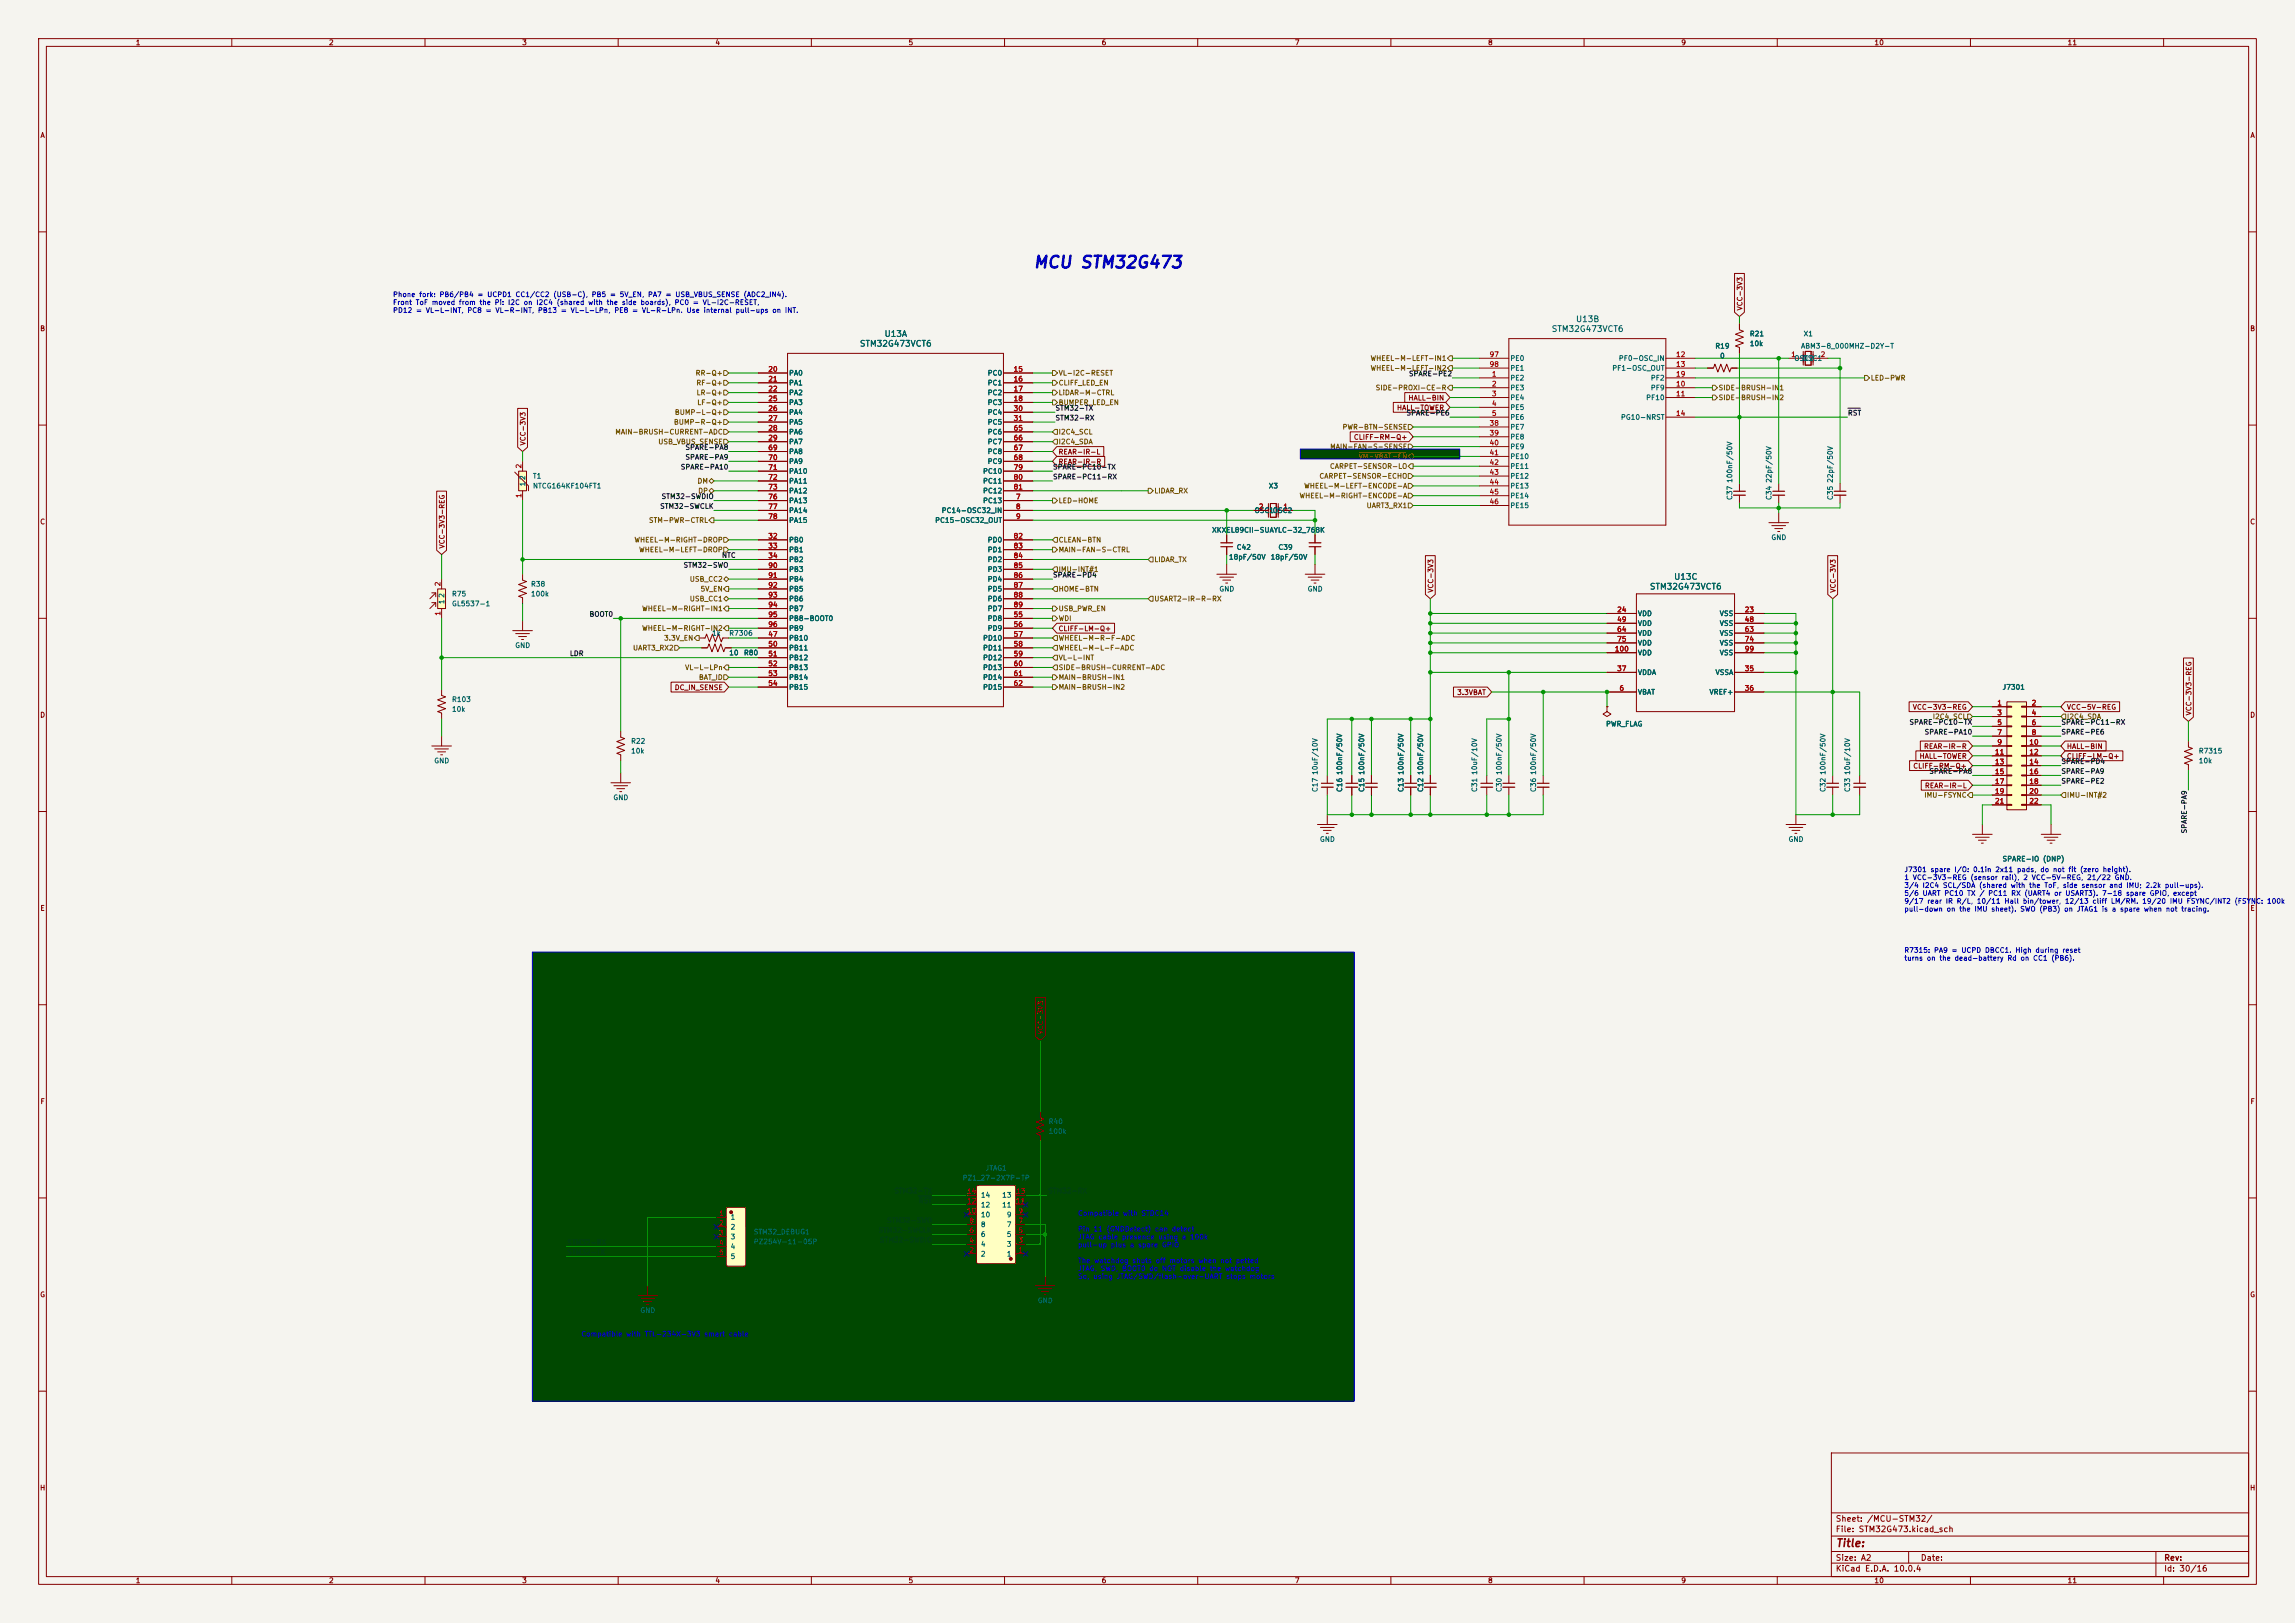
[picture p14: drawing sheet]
<svg xmlns="http://www.w3.org/2000/svg" width="594mm" height="420mm" viewBox="0 0 594 420" stroke-linecap="round" stroke-linejoin="round" font-family="sans-serif">
<defs><g id="words">
<text font-size="3.1" fill="#0000c2" x="267.3" y="70.1">MCU STM32G473</text>
<text font-size="2" fill="#840000" x="475" y="400.8">Title:</text>
<g font-size="1.5" fill="#006464">
<text x="407.8" y="83.7">U13B</text>
<text x="228.8" y="87.5">U13A</text>
<text x="401.5" y="86.3">STM32G473VCT6</text>
<text x="222.4" y="90.1">STM32G473VCT6</text>
<text x="426.9" y="152.9">STM32G473VCT6</text>
<text x="433.2" y="150.4">U13C</text>
</g>
<g font-size="1.5" fill="#840000">
<text x="475" y="394.1">Sheet: /MCU-STM32/</text>
<text x="475" y="396.8">File: STM32G473.kicad_sch</text>
<text x="475" y="407">KiCad E.D.A. 10.0.4</text>
<text x="475" y="404.2">Size: A2</text>
<text x="497" y="404.2">Date:</text>
<text x="560" y="404.2">Rev:</text>
<text x="560" y="407">Id: 30/16</text>
</g>
<g font-size="1.3" fill="#840000">
<text x="35" y="12">1</text>
<text x="85" y="12">2</text>
<text x="135" y="12">3</text>
<text x="185" y="12">4</text>
<text x="235" y="12">5</text>
<text x="285" y="12">6</text>
<text x="335" y="12">7</text>
<text x="385" y="12">8</text>
<text x="435" y="12">9</text>
<text x="485" y="12">10</text>
<text x="535" y="12">11</text>
<text x="10.3" y="36">A</text>
<text x="582.3" y="36">A</text>
<text x="451.3" y="80.5" transform="rotate(-90 451.3 80.5)">VCC-3V3</text>
<text x="10.3" y="86">B</text>
<text x="582.3" y="86">B</text>
<text x="361.4" y="106.5">HALL-TOWER</text>
<text x="364.4" y="103.9">HALL-BIN</text>
<text x="136.3" y="115.4" transform="rotate(-90 136.3 115.4)">VCC-3V3</text>
<text x="273.8" y="117.9">REAR-IR-L</text>
<text x="350.3" y="114.1">CLIFF-RM-Q+</text>
<text x="273.8" y="120.4">REAR-IR-R</text>
<text x="10.3" y="136">C</text>
<text x="582.3" y="136">C</text>
<text x="115.4" y="142.1" transform="rotate(-90 115.4 142.1)">VCC-3V3-REG</text>
<text x="371.3" y="153.5" transform="rotate(-90 371.3 153.5)">VCC-3V3</text>
<text x="475.4" y="153.5" transform="rotate(-90 475.4 153.5)">VCC-3V3</text>
<text x="273.8" y="163.6">CLIFF-LM-Q+</text>
<text x="174.5" y="178.9">DC_IN_SENSE</text>
<text x="10.3" y="186">D</text>
<text x="377" y="180.1">3.3VBAT</text>
<text x="494.9" y="183.9">VCC-3V3-REG</text>
<text x="534.8" y="183.9">VCC-5V-REG</text>
<text x="567.5" y="185.3" transform="rotate(-90 567.5 185.3)">VCC-3V3-REG</text>
<text x="582.3" y="186">D</text>
<text x="496.7" y="196.6">HALL-TOWER</text>
<text x="497.8" y="194.1">REAR-IR-R</text>
<text x="534.8" y="194.1">HALL-BIN</text>
<text x="534.8" y="196.6">CLIFF-LM-Q+</text>
<text x="495.1" y="199.2">CLIFF-RM-Q+</text>
<text x="498.1" y="204.3">REAR-IR-L</text>
<text x="10.3" y="236">E</text>
<text x="582.3" y="236">E</text>
<text x="270.3" y="267.8" transform="rotate(-90 270.3 267.8)">VCC-3V3</text>
<text x="10.3" y="286">F</text>
<text x="582.3" y="286">F</text>
<text x="10.3" y="336">G</text>
<text x="582.3" y="336">G</text>
<text x="10.2" y="386">H</text>
<text x="582.2" y="386">H</text>
<text x="35" y="410">1</text>
<text x="85" y="410">2</text>
<text x="135" y="410">3</text>
<text x="185" y="410">4</text>
<text x="235" y="410">5</text>
<text x="285" y="410">6</text>
<text x="335" y="410">7</text>
<text x="385" y="410">8</text>
<text x="435" y="410">9</text>
<text x="485" y="410">10</text>
<text x="535" y="410">11</text>
</g>
<g font-size="1.3" fill="#0000c2">
<text x="101.6" y="77.2">Phone fork: PB6/PB4 = UCPD1 CC1/CC2 (USB-C), PB5 = 5V_EN, PA7 = USB_VBUS_SENSE (ADC2_IN4).</text>
<text x="101.6" y="79.2">Front ToF moved from the Pi: I2C on I2C4 (shared with the side boards), PC0 = VL-I2C-RESET,</text>
<text x="101.6" y="81.3">PD12 = VL-L-INT, PC8 = VL-R-INT, PB13 = VL-L-LPn, PE8 = VL-R-LPn. Use internal pull-ups on INT.</text>
<text x="492.8" y="226">J7301 spare I/O: 0.1in 2x11 pads, do not fit (zero height).</text>
<text x="492.8" y="228">1 VCC-3V3-REG (sensor rail), 2 VCC-5V-REG, 21/22 GND.</text>
<text x="492.8" y="230.1">3/4 I2C4 SCL/SDA (shared with the ToF, side sensor and IMU; 2.2k pull-ups).</text>
<text x="492.8" y="232.1">5/6 UART PC10 TX / PC11 RX (UART4 or USART3). 7-18 spare GPIO, except</text>
<text x="492.8" y="234.2">9/17 rear IR R/L, 10/11 Hall bin/tower, 12/13 cliff LM/RM. 19/20 IMU FSYNC/INT2 (FSYNC: 100k</text>
<text x="492.8" y="236.2">pull-down on the IMU sheet). SWO (PB3) on JTAG1 is a spare when not tracing.</text>
<text x="492.8" y="246.9">R7315: PA9 = UCPD DBCC1. High during reset</text>
<text x="492.8" y="248.9">turns on the dead-battery Rd on CC1 (PB6).</text>
<text x="278.9" y="314.9">Compatible with STDC14</text>
<text x="278.9" y="319">Pin 11 (GNDDetect) can detect</text>
<text x="278.9" y="321">JTAG cable presence using a 100k</text>
<text x="278.9" y="323.1">pull-up plus a spare GPIO</text>
<text x="278.9" y="327.2">The watchdog shuts off motors when not petted</text>
<text x="278.9" y="329.2">JTAG, SWD, BOOT0 do NOT disable the watchdog</text>
<text x="278.9" y="331.3">So, using JTAG/SWD/flash-over-UART stops motors</text>
<text x="150.3" y="346.2">Compatible with TTL-234X-3V3 smart cable</text>
</g>
<g font-size="1.3" fill="#006464">
<text x="452.8" y="89.9">10k</text>
<text x="452.8" y="87.3">R21</text>
<text x="466.7" y="87.3">X1</text>
<text x="390.8" y="93.7">PE0</text>
<text x="418.9" y="93.7">PF0-OSC_IN</text>
<text x="443.8" y="90.5">R19</text>
<text x="445.1" y="93">0</text>
<text x="464.3" y="93.7">OSC2</text>
<text x="466" y="90.5">ABM3-8_000MHZ-D2Y-T</text>
<text x="466.5" y="93.7">OSC1</text>
<text x="204.1" y="97.5">PA0</text>
<text x="204.1" y="100">PA1</text>
<text x="255.5" y="97.5">PC0</text>
<text x="255.5" y="100">PC1</text>
<text x="390.8" y="98.8">PE2</text>
<text x="390.8" y="101.3">PE3</text>
<text x="390.8" y="96.2">PE1</text>
<text x="417.2" y="96.2">PF1-OSC_OUT</text>
<text x="427.1" y="101.3">PF9</text>
<text x="427.1" y="98.8">PF2</text>
<text x="204.1" y="102.6">PA2</text>
<text x="204.1" y="105.1">PA3</text>
<text x="204.1" y="107.7">PA4</text>
<text x="255.5" y="102.6">PC2</text>
<text x="255.5" y="105.1">PC3</text>
<text x="255.5" y="107.7">PC4</text>
<text x="390.8" y="103.8">PE4</text>
<text x="390.8" y="106.4">PE5</text>
<text x="425.9" y="103.8">PF10</text>
<text x="204.1" y="110.2">PA5</text>
<text x="204.1" y="112.7">PA6</text>
<text x="255.5" y="110.2">PC5</text>
<text x="255.5" y="112.7">PC6</text>
<text x="390.8" y="108.9">PE6</text>
<text x="390.8" y="111.5">PE7</text>
<text x="419.4" y="108.9">PG10-NRST</text>
<text x="204.1" y="115.3">PA7</text>
<text x="204.1" y="117.8">PA8</text>
<text x="255.5" y="115.3">PC7</text>
<text x="255.5" y="117.8">PC8</text>
<text x="390.8" y="114">PE8</text>
<text x="390.8" y="116.5">PE9</text>
<text x="390.8" y="119.1">PE10</text>
<text x="136.2" y="126" transform="rotate(-90 136.2 126)">1</text>
<text x="136.2" y="124.3" transform="rotate(-90 136.2 124.3)">2</text>
<text x="137.8" y="124.2">T1</text>
<text x="204.1" y="120.4">PA9</text>
<text x="204.1" y="122.9">PA10</text>
<text x="204.1" y="125.4">PA11</text>
<text x="254.3" y="122.9">PC10</text>
<text x="254.3" y="125.4">PC11</text>
<text x="255.5" y="120.4">PC9</text>
<text x="390.8" y="121.6">PE11</text>
<text x="390.8" y="124.2">PE12</text>
<text x="448.6" y="125.1" transform="rotate(-90 448.6 125.1)">100nF/50V</text>
<text x="458.8" y="125.1" transform="rotate(-90 458.8 125.1)">22pF/50V</text>
<text x="474.7" y="125.1" transform="rotate(-90 474.7 125.1)">22pF/50V</text>
<text x="137.8" y="126.7">NTCG164KF104FT1</text>
<text x="204.1" y="128">PA12</text>
<text x="204.1" y="130.5">PA13</text>
<text x="254.3" y="130.5">PC13</text>
<text x="254.3" y="128">PC12</text>
<text x="328.3" y="126.7">X3</text>
<text x="390.8" y="126.7">PE13</text>
<text x="390.8" y="129.2">PE14</text>
<text x="390.8" y="131.8">PE15</text>
<text x="448.6" y="129.5" transform="rotate(-90 448.6 129.5)">C37</text>
<text x="458.8" y="129.5" transform="rotate(-90 458.8 129.5)">C34</text>
<text x="474.7" y="129.5" transform="rotate(-90 474.7 129.5)">C35</text>
<text x="204.1" y="133.1">PA14</text>
<text x="204.1" y="135.6">PA15</text>
<text x="241.9" y="135.6">PC15-OSC32_OUT</text>
<text x="243.6" y="133.1">PC14-OSC32_IN</text>
<text x="324.6" y="133.1">OSC1OSC2</text>
<text x="204.1" y="140.7">PB0</text>
<text x="204.1" y="143.2">PB1</text>
<text x="255.5" y="140.7">PD0</text>
<text x="255.5" y="143.2">PD1</text>
<text x="313.6" y="138.1">XKXEL89CII-SUAYLC-32_768K</text>
<text x="319.9" y="142.6">C42</text>
<text x="330.7" y="142.6">C39</text>
<text x="458.3" y="140">GND</text>
<text x="204.1" y="145.8">PB2</text>
<text x="204.1" y="148.3">PB3</text>
<text x="255.5" y="145.8">PD2</text>
<text x="255.5" y="148.3">PD3</text>
<text x="318" y="145.1">18pF/50V</text>
<text x="328.7" y="145.1">18pF/50V</text>
<text x="115.3" y="154.8" transform="rotate(-90 115.3 154.8)">2</text>
<text x="116.8" y="154.6">R75</text>
<text x="137.3" y="152.1">R38</text>
<text x="137.3" y="154.6">100k</text>
<text x="204.1" y="150.8">PB4</text>
<text x="204.1" y="153.4">PB5</text>
<text x="204.1" y="155.9">PB6</text>
<text x="255.5" y="150.8">PD4</text>
<text x="255.5" y="153.4">PD5</text>
<text x="255.5" y="155.9">PD6</text>
<text x="315.5" y="153.4">GND</text>
<text x="338.3" y="153.4">GND</text>
<text x="115.3" y="156.5" transform="rotate(-90 115.3 156.5)">1</text>
<text x="116.8" y="157.2">GL5537-1</text>
<text x="204.1" y="158.5">PB7</text>
<text x="204.1" y="161">PB8-BOOT0</text>
<text x="255.5" y="161">PD8</text>
<text x="255.5" y="158.5">PD7</text>
<text x="423.8" y="159.7">VDD</text>
<text x="445" y="159.7">VSS</text>
<text x="133.2" y="168">GND</text>
<text x="184.2" y="164.8">1k</text>
<text x="188.6" y="164.8">R7306</text>
<text x="204.1" y="166.1">PB10</text>
<text x="204.1" y="163.5">PB9</text>
<text x="254.3" y="166.1">PD10</text>
<text x="255.5" y="163.5">PD9</text>
<text x="423.8" y="162.3">VDD</text>
<text x="423.8" y="164.8">VDD</text>
<text x="423.8" y="167.3">VDD</text>
<text x="445" y="162.3">VSS</text>
<text x="445" y="164.8">VSS</text>
<text x="445" y="167.3">VSS</text>
<text x="188.6" y="169.9">10</text>
<text x="192.4" y="169.9">R80</text>
<text x="204.1" y="168.6">PB11</text>
<text x="204.1" y="171.2">PB12</text>
<text x="204.1" y="173.7">PB13</text>
<text x="254.3" y="168.6">PD11</text>
<text x="254.3" y="171.2">PD12</text>
<text x="254.3" y="173.7">PD13</text>
<text x="423.8" y="169.9">VDD</text>
<text x="445" y="169.9">VSS</text>
<text x="204.1" y="176.2">PB14</text>
<text x="204.1" y="178.8">PB15</text>
<text x="254.3" y="176.2">PD14</text>
<text x="254.3" y="178.8">PD15</text>
<text x="423.8" y="175">VDDA</text>
<text x="443.9" y="175">VSSA</text>
<text x="518.2" y="178.8">J7301</text>
<text x="116.8" y="181.9">R103</text>
<text x="116.8" y="184.5">10k</text>
<text x="423.8" y="180">VBAT</text>
<text x="442.3" y="180">VREF+</text>
<text x="415.6" y="188.3">PWR_FLAG</text>
<text x="112.3" y="197.8">GND</text>
<text x="163.2" y="195.3">10k</text>
<text x="163.2" y="192.7">R22</text>
<text x="569" y="197.8">10k</text>
<text x="569" y="195.3">R7315</text>
<text x="341.3" y="200.7" transform="rotate(-90 341.3 200.7)">10uF/10V</text>
<text x="347.7" y="200.7" transform="rotate(-90 347.7 200.7)">100nF/50V</text>
<text x="353.4" y="200.7" transform="rotate(-90 353.4 200.7)">100nF/50V</text>
<text x="363.6" y="200.7" transform="rotate(-90 363.6 200.7)">100nF/50V</text>
<text x="368.6" y="200.7" transform="rotate(-90 368.6 200.7)">100nF/50V</text>
<text x="382.6" y="200.7" transform="rotate(-90 382.6 200.7)">10uF/10V</text>
<text x="389" y="200.7" transform="rotate(-90 389 200.7)">100nF/50V</text>
<text x="397.8" y="200.7" transform="rotate(-90 397.8 200.7)">100nF/50V</text>
<text x="472.8" y="200.7" transform="rotate(-90 472.8 200.7)">100nF/50V</text>
<text x="479.1" y="200.7" transform="rotate(-90 479.1 200.7)">10uF/10V</text>
<text x="158.6" y="207.3">GND</text>
<text x="341.3" y="205.1" transform="rotate(-90 341.3 205.1)">C17</text>
<text x="347.7" y="205.1" transform="rotate(-90 347.7 205.1)">C16</text>
<text x="353.4" y="205.1" transform="rotate(-90 353.4 205.1)">C15</text>
<text x="363.6" y="205.1" transform="rotate(-90 363.6 205.1)">C13</text>
<text x="368.6" y="205.1" transform="rotate(-90 368.6 205.1)">C12</text>
<text x="382.6" y="205.1" transform="rotate(-90 382.6 205.1)">C31</text>
<text x="389" y="205.1" transform="rotate(-90 389 205.1)">C30</text>
<text x="397.8" y="205.1" transform="rotate(-90 397.8 205.1)">C36</text>
<text x="472.8" y="205.1" transform="rotate(-90 472.8 205.1)">C32</text>
<text x="479.1" y="205.1" transform="rotate(-90 479.1 205.1)">C33</text>
<text x="341.5" y="218.1">GND</text>
<text x="462.8" y="218.1">GND</text>
<text x="518.2" y="223.2">SPARE-IO (DNP)</text>
<text x="271.3" y="291.2">R40</text>
<text x="271.3" y="293.7">100k</text>
<text x="249" y="305.8">PZ1_27-2X7P-TP</text>
<text x="255" y="303.2">JTAG1</text>
<text x="253.7" y="310.2">14</text>
<text x="259.3" y="310.2">13</text>
<text x="189" y="315.9">1</text>
<text x="253.7" y="317.8">8</text>
<text x="253.7" y="315.3">10</text>
<text x="253.7" y="312.8">12</text>
<text x="259.3" y="312.8">11</text>
<text x="260.5" y="317.8">7</text>
<text x="260.5" y="315.3">9</text>
<text x="189" y="318.5">2</text>
<text x="189" y="321">3</text>
<text x="189" y="323.6">4</text>
<text x="195" y="319.7">STM32_DEBUG1</text>
<text x="195" y="322.3">PZ254V-11-05P</text>
<text x="253.7" y="322.9">4</text>
<text x="253.7" y="320.4">6</text>
<text x="260.5" y="322.9">3</text>
<text x="260.5" y="320.4">5</text>
<text x="189" y="326.1">5</text>
<text x="253.7" y="325.5">2</text>
<text x="260.5" y="325.5">1</text>
<text x="165.6" y="340.1">GND</text>
<text x="268.5" y="337.5">GND</text>
</g>
<g font-size="1.3" fill="#725600">
<text x="354.6" y="93.7">WHEEL-M-LEFT-IN1</text>
<text x="179.9" y="97.5">RR-Q+</text>
<text x="180.1" y="100">RF-Q+</text>
<text x="273.9" y="100">CLIFF_LED_EN</text>
<text x="273.9" y="97.5">VL-I2C-RESET</text>
<text x="354.6" y="96.2">WHEEL-M-LEFT-IN2</text>
<text x="355.9" y="101.3">SIDE-PROXI-CE-R</text>
<text x="444.7" y="101.3">SIDE-BRUSH-IN1</text>
<text x="484.1" y="98.8">LED-PWR</text>
<text x="174.5" y="107.7">BUMP-L-Q+</text>
<text x="180.2" y="102.6">LR-Q+</text>
<text x="180.3" y="105.1">LF-Q+</text>
<text x="273.9" y="105.1">BUMPER_LED_EN</text>
<text x="273.9" y="102.6">LiDAR-M-CTRL</text>
<text x="444.7" y="103.8">SIDE-BRUSH-IN2</text>
<text x="159.1" y="112.7">MAIN-BRUSH-CURRENT-ADC</text>
<text x="174.3" y="110.2">BUMP-R-Q+</text>
<text x="273.9" y="112.7">I2C4_SCL</text>
<text x="347.3" y="111.5">PWR-BTN-SENSE</text>
<text x="170.2" y="115.3">USB_VBUS_SENSE</text>
<text x="273.9" y="115.3">I2C4_SDA</text>
<text x="344.1" y="116.5">MAIN-FAN-S-SENSE</text>
<text x="351.5" y="119.1">VM-VBAT-EN</text>
<text x="180.4" y="125.4">DM</text>
<text x="341.4" y="124.2">CARPET-SENSOR-ECHO</text>
<text x="344.1" y="121.6">CARPET-SENSOR-LO</text>
<text x="180.6" y="128">DP</text>
<text x="273.9" y="130.5">LED-HOME</text>
<text x="298.6" y="128">LIDAR_RX</text>
<text x="336.2" y="129.2">WHEEL-M-RIGHT-ENCODE-A</text>
<text x="337.4" y="126.7">WHEEL-M-LEFT-ENCODE-A</text>
<text x="353.6" y="131.8">UART3_RX1</text>
<text x="167.8" y="135.6">STM-PWR-CTRL</text>
<text x="164.1" y="140.7">WHEEL-M-RIGHT-DROP</text>
<text x="165.3" y="143.2">WHEEL-M-LEFT-DROP</text>
<text x="273.9" y="140.7">CLEAN-BTN</text>
<text x="273.9" y="143.2">MAIN-FAN-S-CTRL</text>
<text x="273.9" y="148.3">IMU-INT#1</text>
<text x="298.6" y="145.8">LIDAR_TX</text>
<text x="178.4" y="155.9">USB_CC1</text>
<text x="178.4" y="150.8">USB_CC2</text>
<text x="181.2" y="153.4">5V_EN</text>
<text x="273.9" y="153.4">HOME-BTN</text>
<text x="298.6" y="155.9">USART2-IR-R-RX</text>
<text x="166.1" y="158.5">WHEEL-M-RIGHT-IN1</text>
<text x="273.9" y="161">WDI</text>
<text x="273.9" y="158.5">USB_PWR_EN</text>
<text x="166.1" y="163.5">WHEEL-M-RIGHT-IN2</text>
<text x="171.8" y="166.1">3.3V_EN</text>
<text x="273.9" y="166.1">WHEEL-M-R-F-ADC</text>
<text x="163.7" y="168.6">UART3_RX2</text>
<text x="177.2" y="173.7">VL-L-LPn</text>
<text x="273.9" y="173.7">SIDE-BRUSH-CURRENT-ADC</text>
<text x="273.9" y="168.6">WHEEL-M-L-F-ADC</text>
<text x="273.9" y="171.2">VL-L-INT</text>
<text x="180.8" y="176.2">BAT_ID</text>
<text x="273.9" y="176.2">MAIN-BRUSH-IN1</text>
<text x="273.9" y="178.8">MAIN-BRUSH-IN2</text>
<text x="500.1" y="186.4">I2C4_SCL</text>
<text x="534.9" y="186.4">I2C4_SDA</text>
<text x="497.9" y="206.7">IMU-FSYNC</text>
<text x="534.9" y="206.7">IMU-INT#2</text>
</g>
<g font-size="1.3" fill="#a90000">
<text x="385.4" y="92.7">97</text>
<text x="385.4" y="95.2">98</text>
<text x="433.7" y="92.7">12</text>
<text x="433.7" y="95.2">13</text>
<text x="463.5" y="92.7">1</text>
<text x="471.1" y="92.7">2</text>
<text x="198.7" y="96.5">20</text>
<text x="198.7" y="99">21</text>
<text x="198.7" y="101.6">22</text>
<text x="262.2" y="96.5">15</text>
<text x="262.2" y="99">16</text>
<text x="262.2" y="101.6">17</text>
<text x="386" y="97.8">1</text>
<text x="386" y="100.3">2</text>
<text x="433.7" y="100.3">10</text>
<text x="433.7" y="97.8">19</text>
<text x="198.7" y="104.1">25</text>
<text x="198.7" y="106.7">26</text>
<text x="262.2" y="104.1">18</text>
<text x="262.2" y="106.7">30</text>
<text x="386" y="102.8">3</text>
<text x="386" y="105.4">4</text>
<text x="386" y="107.9">5</text>
<text x="433.7" y="102.8">11</text>
<text x="433.7" y="107.9">14</text>
<text x="198.7" y="109.2">27</text>
<text x="198.7" y="111.7">28</text>
<text x="262.2" y="109.2">31</text>
<text x="262.2" y="111.7">65</text>
<text x="385.4" y="110.5">38</text>
<text x="385.4" y="113">39</text>
<text x="198.7" y="114.3">29</text>
<text x="198.7" y="116.8">69</text>
<text x="198.7" y="119.4">70</text>
<text x="262.2" y="114.3">66</text>
<text x="262.2" y="116.8">67</text>
<text x="262.2" y="119.4">68</text>
<text x="385.4" y="115.5">40</text>
<text x="385.4" y="118.1">41</text>
<text x="135.2" y="121.4" transform="rotate(-90 135.2 121.4)">2</text>
<text x="198.7" y="121.9">71</text>
<text x="198.7" y="124.4">72</text>
<text x="262.2" y="121.9">79</text>
<text x="262.2" y="124.4">80</text>
<text x="385.4" y="120.6">42</text>
<text x="385.4" y="123.2">43</text>
<text x="385.4" y="125.7">44</text>
<text x="135.2" y="129" transform="rotate(-90 135.2 129)">1</text>
<text x="198.7" y="127">73</text>
<text x="198.7" y="129.5">76</text>
<text x="262.2" y="127">81</text>
<text x="262.8" y="129.5">7</text>
<text x="385.4" y="128.2">45</text>
<text x="385.4" y="130.8">46</text>
<text x="198.7" y="132.1">77</text>
<text x="198.7" y="134.6">78</text>
<text x="262.8" y="132.1">8</text>
<text x="262.8" y="134.6">9</text>
<text x="325.7" y="132.1">2</text>
<text x="332" y="132.1">1</text>
<text x="198.7" y="139.7">32</text>
<text x="198.7" y="142.2">33</text>
<text x="262.2" y="139.7">82</text>
<text x="262.2" y="142.2">83</text>
<text x="198.7" y="144.8">34</text>
<text x="198.7" y="147.3">90</text>
<text x="198.7" y="149.8">91</text>
<text x="262.2" y="144.8">84</text>
<text x="262.2" y="147.3">85</text>
<text x="262.2" y="149.8">86</text>
<text x="114.3" y="151.8" transform="rotate(-90 114.3 151.8)">2</text>
<text x="198.7" y="152.4">92</text>
<text x="198.7" y="154.9">93</text>
<text x="262.2" y="152.4">87</text>
<text x="262.2" y="154.9">88</text>
<text x="114.3" y="159.5" transform="rotate(-90 114.3 159.5)">1</text>
<text x="198.7" y="157.5">94</text>
<text x="198.7" y="160">95</text>
<text x="262.2" y="160">55</text>
<text x="262.2" y="157.5">89</text>
<text x="418.4" y="158.7">24</text>
<text x="418.4" y="161.3">49</text>
<text x="451.4" y="158.7">23</text>
<text x="451.4" y="161.3">48</text>
<text x="198.7" y="165.1">47</text>
<text x="198.7" y="167.6">50</text>
<text x="198.7" y="162.5">96</text>
<text x="262.2" y="162.5">56</text>
<text x="262.2" y="165.1">57</text>
<text x="262.2" y="167.6">58</text>
<text x="418.4" y="163.8">64</text>
<text x="418.4" y="166.3">75</text>
<text x="451.4" y="163.8">63</text>
<text x="451.4" y="166.3">74</text>
<text x="198.7" y="170.2">51</text>
<text x="198.7" y="172.7">52</text>
<text x="262.2" y="170.2">59</text>
<text x="262.2" y="172.7">60</text>
<text x="417.8" y="168.9">100</text>
<text x="418.4" y="174">37</text>
<text x="451.4" y="174">35</text>
<text x="451.4" y="168.9">99</text>
<text x="198.7" y="175.2">53</text>
<text x="198.7" y="177.8">54</text>
<text x="262.2" y="175.2">61</text>
<text x="262.2" y="177.8">62</text>
<text x="419" y="179">6</text>
<text x="451.4" y="179">36</text>
<text x="516.8" y="182.9">1</text>
<text x="516.8" y="185.4">3</text>
<text x="525.7" y="182.9">2</text>
<text x="525.7" y="185.4">4</text>
<text x="516.8" y="187.9">5</text>
<text x="516.8" y="190.5">7</text>
<text x="525.7" y="187.9">6</text>
<text x="525.7" y="190.5">8</text>
<text x="516.2" y="195.6">11</text>
<text x="516.8" y="193">9</text>
<text x="525.1" y="193">10</text>
<text x="525.1" y="195.6">12</text>
<text x="516.2" y="198.1">13</text>
<text x="516.2" y="200.6">15</text>
<text x="516.2" y="203.2">17</text>
<text x="525.1" y="198.1">14</text>
<text x="525.1" y="200.6">16</text>
<text x="525.1" y="203.2">18</text>
<text x="516.2" y="205.7">19</text>
<text x="516.2" y="208.3">21</text>
<text x="525.1" y="205.7">20</text>
<text x="525.1" y="208.3">22</text>
<text x="250.1" y="311.8">12</text>
<text x="250.1" y="309.2">14</text>
<text x="262.8" y="311.8">11</text>
<text x="262.8" y="309.2">13</text>
<text x="186" y="314.9">1</text>
<text x="186" y="317.5">2</text>
<text x="250.1" y="314.3">10</text>
<text x="250.8" y="316.8">8</text>
<text x="263.5" y="316.8">7</text>
<text x="263.5" y="314.3">9</text>
<text x="186" y="320">3</text>
<text x="186" y="322.6">4</text>
<text x="250.8" y="321.9">4</text>
<text x="250.8" y="319.4">6</text>
<text x="263.5" y="321.9">3</text>
<text x="263.5" y="319.4">5</text>
<text x="186" y="325.1">5</text>
<text x="250.8" y="324.5">2</text>
<text x="263.5" y="324.5">1</text>
</g>
<g font-size="1.3" fill="#0f0f0f">
<text x="364.5" y="97.7">SPARE-PE2</text>
<text x="273" y="106.6">STM32-TX</text>
<text x="363.9" y="107.8">SPARE-PE6</text>
<text x="478.2" y="107.8">RST</text>
<text x="273" y="109.1">STM32-RX</text>
<text x="177.3" y="116.7">SPARE-PA8</text>
<text x="177.3" y="119.3">SPARE-PA9</text>
<text x="176.1" y="121.8">SPARE-PA10</text>
<text x="272.4" y="121.8">SPARE-PC10-TX</text>
<text x="272.4" y="124.3">SPARE-PC11-RX</text>
<text x="170.7" y="132">STM32-SWCLK</text>
<text x="171.1" y="129.4">STM32-SWDIO</text>
<text x="176.8" y="147.2">STM32-SWO</text>
<text x="186.7" y="144.7">NTC</text>
<text x="272.4" y="149.7">SPARE-PD4</text>
<text x="152.4" y="159.9">BOOT0</text>
<text x="147.4" y="170.1">LDR</text>
<text x="494.1" y="187.8">SPARE-PC10-TX</text>
<text x="498" y="190.4">SPARE-PA10</text>
<text x="533.4" y="187.8">SPARE-PC11-RX</text>
<text x="533.4" y="190.4">SPARE-PE6</text>
<text x="533.4" y="198">SPARE-PD4</text>
<text x="499.2" y="200.5">SPARE-PA8</text>
<text x="533.4" y="203.1">SPARE-PE2</text>
<text x="533.4" y="200.5">SPARE-PA9</text>
<text x="566.3" y="215.8" transform="rotate(-90 566.3 215.8)">SPARE-PA9</text>
<text x="231.3" y="309.1">STM32-TX</text>
<text x="237.6" y="311.7">RST</text>
<text x="271.1" y="309.1">STM32-RX</text>
<text x="229.5" y="316.7">STM32-SWO</text>
<text x="146.7" y="322.5">STM32-RX</text>
<text x="227.2" y="319.3">STM32-SWCLK</text>
<text x="227.6" y="321.8">STM32-SWDIO</text>
<text x="146.7" y="325">STM32-TX</text>
</g>
</g></defs>
<path d="M0 0h594v420h-594z" fill="#f5f4ef" stroke="#f5f4ef" stroke-width=".26"/>
<g fill="none" stroke="#840000" stroke-width=".26">
<path d="M10 10h574v400h-574zM12 12h570v396h-570zM60 10v2M110 10v2M160 10v2M210 10v2M260 10v2M310 10v2M360 10v2M410 10v2M460 10v2M510 10v2"/>
<path d="M560 10v2M10 60h2M582 60h2M10 110h2M582 110h2M10 160h2M582 160h2M10 210h2M582 210h2M10 260h2M582 260h2M10 310h2"/>
<path d="M582 310h2M10 360h2M474 376h108v32h-108zM582 360h2M474 397.5h108M474 391.5h108M60 408v2M110 408v2M160 408v2M210 408v2M260 408v2M310 408v2"/>
<path d="M360 408v2M410 408v2M460 408v2M474 404.5h108M474 401.5h108M494 401.5v3M510 408v2M558 401.5v6.5M560 408v2"/>
</g>
<g fill="#004800">
<path d="M336.5 116.2h41.3v2.5h-41.3z"/>
<path d="M137.8 246.4h212.7v116.2h-212.7z"/>
</g>
<path d="M342 202.7h3.1" fill="none" stroke="#840000" stroke-width=".3"/>
<path d="M342 203.7h3.1" fill="none" stroke="#840000" stroke-width=".33"/>
<path d="M566.4 191.8v1.5l1 .4-2 .7 2 .8-2 .8 2 .7-2 .8 1 .4v1.5M343.5 200.7v2M343.5 203.7v2" fill="none" stroke="#840000" stroke-width=".26"/>
<path d="M519.4 181.6h5.1v28h-5.1z" fill="#ffffc2"/>
<g fill="none" stroke="#840000" stroke-width=".26">
<path d="M515.6 182.9h3.8M515.6 185.4h3.8M515.6 188h3.8M515.6 190.5h3.8M515.6 193h3.8M515.6 195.6h3.8M515.6 198.1h3.8M519.4 181.6h5.1v28h-5.1zM519.4 182.8h1.3v.2h-1.3zM519.4 185.3h1.3v.2h-1.3zM519.4 187.8h1.3v.3h-1.3zM519.4 190.4h1.3v.2h-1.3z"/>
<path d="M519.4 192.9h1.3v.3h-1.3zM519.4 195.5h1.3v.2h-1.3zM519.4 198h1.3v.2h-1.3zM523.2 182.8h1.3v.2h-1.3zM523.2 185.3h1.3v.2h-1.3zM523.2 187.8h1.3v.3h-1.3zM523.2 190.4h1.3v.2h-1.3zM523.2 192.9h1.3v.3h-1.3zM523.2 195.5h1.3v.2h-1.3zM523.2 198h1.3v.2h-1.3zM524.5 182.9h3.8M524.5 185.4h3.8"/>
<path d="M524.5 188h3.8M524.5 190.5h3.8M524.5 193h3.8M524.5 195.6h3.8M524.5 198.1h3.8M515.6 200.7h3.8M515.6 203.2h3.8M515.6 205.7h3.8M515.6 208.3h3.8M519.4 200.5h1.3v.3h-1.3zM519.4 203.1h1.3v.2h-1.3zM519.4 205.6h1.3v.3h-1.3z"/>
<path d="M519.4 208.2h1.3v.2h-1.3zM523.2 200.5h1.3v.3h-1.3zM523.2 203.1h1.3v.2h-1.3zM523.2 205.6h1.3v.3h-1.3zM523.2 208.2h1.3v.2h-1.3zM524.5 200.7h3.8M524.5 203.2h3.8M524.5 205.7h3.8M524.5 208.3h3.8"/>
</g>
<path d="M113.3 152.4h2v5.1h-2z" fill="#ffffc2"/>
<g fill="none" stroke="#840000" stroke-width=".26">
<path d="M324.5 132.1h3.8M328.3 130.3v3.6M328.8 130.3h1.5v3.6h-1.5zM330.8 130.3v3.6M330.8 132.1h3.8M457.8 135.3h5.1M458.6 136h3.6M459.4 136.8h2M460.1 137.5h.5M460.4 132.7v2.6M111.8 156h1v1M111.8 153.4h1v1"/>
<path d="M112.8 156l-1.5 1.5M112.8 153.4l-1.5 1.5M113.3 152.4h2v5.1h-2zM114.3 149.9v2.5M114.3 157.5v2.5M337.8 148.6h5.1M338.6 149.4h3.5M339.3 150.1h2.1M340.1 150.9h.5M340.4 146.1v2.5M114.3 178.4v1.6l1 .3-2 .8 2 .8-2 .7 2 .8-2 .8 1 .3v1.6M111.8 193h5"/>
<path d="M112.5 193.8h3.6M113.3 194.6h2M114 195.3h.6M114.3 190.5v2.5M341 213.4h5.1M341.8 214.1h3.5M342.5 214.9h2.1M343.3 215.6h.5M343.5 210.8v2.6M349.9 200.7v2M349.9 203.7v2M390.5 200.7v2"/>
<path d="M390.5 203.7v2"/>
</g>
<path d="M348.4 202.7h3M389 202.7h3" fill="none" stroke="#840000" stroke-width=".3"/>
<path d="M348.4 203.7h3M389 203.7h3" fill="none" stroke="#840000" stroke-width=".33"/>
<path d="M134.2 121.9h2.1v5.1h-2.1z" fill="#ffffc2"/>
<g fill="none" stroke="#840000" stroke-width=".26">
<path d="M442 95.3h1.5l.4-1.1 .7 2.1 .8-2.1 .8 2.1 .7-2.1 .8 2.1 .4-1h1.5M135.3 119.4v2.5M133.2 122.2l3.6 3.5v1.3M134.2 121.9h2.1v5.1h-2.1zM135.3 127v2.5M315 148.6h5M315.7 149.4h3.6M316.5 150.1h2M317.2 150.9h.6M317.5 146.1v2.5M415.9 158.8h7.6M423.5 153.7h25.4v30.5h-25.4z"/>
<path d="M448.9 158.8h7.7M415.9 179.1h7.6M415.9 174h7.6M415.9 161.3h7.6M415.9 163.8h7.6M415.9 166.4h7.6M415.9 168.9h7.6M448.9 179.1h7.7M448.9 174h7.7M448.9 161.3h7.7M448.9 163.8h7.7M448.9 166.4h7.7"/>
<path d="M448.9 168.9h7.7M415.9 182.9v1.3l1 .6-1 .6-1-.6 1-.6M415.9 182.9h.1M268 332.7h5M268.7 333.5h3.6M269.5 334.3h2M270.3 335h.5M270.5 330.2v2.5"/>
</g>
<path d="M252.9 306.9l.3-.2h9.2l.5 .3v19.5l-.3 .5h-9.4l-.4-.3-.1-19.5z" fill="#ffffc2"/>
<circle cx="261.6" cy="325.8" r=".38" fill="#840000" stroke="#840000" stroke-width=".26"/>
<g fill="none" stroke="#840000" stroke-width=".26">
<path d="M196.2 96.5h7.6M196.2 99.1h7.6M203.8 91.4h55.9v91.5h-55.9zM259.7 96.5h7.6M259.7 99.1h7.6M196.2 101.6h7.6M196.2 104.1h7.6M196.2 106.7h7.6M196.2 109.2h7.6M196.2 111.8h7.6M196.2 114.3h7.6M196.2 116.8h7.6"/>
<path d="M196.2 119.4h7.6M259.7 101.6h7.6M259.7 104.1h7.6M259.7 106.7h7.6M259.7 109.2h7.6M259.7 111.8h7.6M259.7 114.3h7.6M259.7 116.8h7.6M259.7 119.4h7.6M196.2 129.5h7.6M196.2 132.1h7.6M196.2 134.6h7.6"/>
<path d="M196.2 139.7h7.6M196.2 121.9h7.6M196.2 124.5h7.6M196.2 127h7.6M259.7 129.5h7.6M259.7 132.1h7.6M259.7 134.6h7.6M259.7 139.7h7.6M259.7 121.9h7.6M259.7 124.5h7.6M259.7 127h7.6M340.4 138.4v2.1"/>
<path d="M450.2 125.1v2M450.2 128.1v2.1M460.4 125.1v2M460.4 128.1v2.1M476.2 125.1v2M476.2 128.1v2.1M196.2 142.2h7.6M196.2 144.8h7.6M196.2 147.3h7.6M196.2 149.9h7.6M196.2 152.4h7.6M196.2 154.9h7.6"/>
<path d="M196.2 157.5h7.6M259.7 142.2h7.6M259.7 144.8h7.6M259.7 147.3h7.6M259.7 149.9h7.6M259.7 152.4h7.6M259.7 154.9h7.6M259.7 157.5h7.6M340.4 141.5v2M196.2 165.1h7.6M196.2 167.6h7.6M196.2 170.2h7.6"/>
<path d="M196.2 172.7h7.6M196.2 175.3h7.6M196.2 177.8h7.6M196.2 160h7.6M196.2 162.6h7.6M259.7 165.1h7.6M259.7 167.6h7.6M259.7 170.2h7.6M259.7 172.7h7.6M259.7 175.3h7.6M259.7 177.8h7.6M259.7 160h7.6"/>
<path d="M259.7 162.6h7.6M160.7 189.2v1.6l1 .3-2.1 .8 2.1 .8-2.1 .7 2.1 .8-2.1 .7 1.1 .4v1.6M474.3 200.7v2M474.3 203.7v2M269.2 287.7v1.5l1.1 .4-2.1 .7 2.1 .8-2.1 .7 2.1 .8-2.1 .8 1 .4v1.5M250.2 319.4h2.5M250.2 316.9h2.5M250.2 314.3h2.5M250.2 311.8h2.5M250.2 309.2h2.5M252.9 306.9l.3-.2h9.2l.5 .3v19.5l-.3 .5h-9.4l-.4-.3-.1-19.5zM262.9 319.4h2.5"/>
<path d="M262.9 316.9h2.5M262.9 314.3h2.5M262.9 311.8h2.5M262.9 309.2h2.5M250.2 324.5h2.5M250.2 321.9h2.5M262.9 324.5h2.5M262.9 321.9h2.5"/>
</g>
<path d="M448.7 127.1h3M458.9 127.1h3M474.7 127.1h3.1M338.8 141.5h3.1M472.8 202.7h3.1" fill="none" stroke="#840000" stroke-width=".3"/>
<path d="M448.7 128.1h3M458.9 128.1h3M474.7 128.1h3.1M338.8 140.5h3.1M472.8 203.7h3.1" fill="none" stroke="#840000" stroke-width=".33"/>
<path d="M188.1 312.6l.3-.2h4.1l.5 .4v14.4l-.4 .5h-4.1l-.5-.4v-14.4z" fill="#ffffc2"/>
<circle cx="189.2" cy="313.7" r=".38" fill="#840000" stroke="#840000" stroke-width=".26"/>
<g fill="none" stroke="#840000" stroke-width=".26">
<path d="M448.9 70.8h2.6v10l-1.3 1.1-1.3-1.1zM196.2 96.5h7.6M196.2 99.1h7.6M259.7 96.5h7.6M259.7 99.1h7.6M382.9 92.7h7.6M382.9 97.8h7.6M382.9 95.3h7.6M390.5 87.6h40.7v48.3h-40.7zM431.2 92.7h7.6M431.2 97.8h7.6M431.2 95.3h7.6"/>
<path d="M442 95.3h1.2M448.3 95.3h1.3M450.2 83.8v1.5l1 .4-2 .8 2 .7-2 .8 2 .8-2 .7 1 .4v1.5M462.9 92.7h3.6M466.7 90.9v3.6M467.2 90.9h1.6v3.6h-1.6zM469.3 90.9v3.6M469.5 92.7h3.6M134 105.7h2.5v10l-1.2 1.1-1.3-1.1zM196.2 101.6h7.6M196.2 104.1h7.6M196.2 106.7h7.6"/>
<path d="M196.2 109.2h7.6M196.2 111.8h7.6M196.2 114.3h7.6M196.2 116.8h7.6M196.2 119.4h7.6M259.7 101.6h7.6M259.7 104.1h7.6M259.7 106.7h7.6M259.7 109.2h7.6M259.7 111.8h7.6M259.7 114.3h7.6M259.7 116.8h7.6"/>
<path d="M259.7 119.4h7.6M273.5 118.1h12.4v2.6h-12.4l-1.1-1.3zM273.5 115.6h12.2v2.5h-12.2l-1.1-1.3zM349.5 111.8h15.1l1.2 1.2-1.2 1.3h-15.1zM360.6 104.1h13.6l1.1 1.3-1.1 1.3h-13.6zM363.6 101.6h10.6l1.1 1.3-1.1 1.2h-10.6zM382.9 100.3h7.6M382.9 102.9h7.6M382.9 105.4h7.6M382.9 108h7.6M382.9 110.5h7.6M382.9 113h7.6"/>
<path d="M382.9 115.6h7.6M382.9 118.1h7.6M431.2 100.3h7.6M431.2 102.9h7.6M431.2 108h7.6M113 127.1h2.6v15.3l-1.3 1.1-1.3-1.1zM196.2 132.1h7.6M196.2 129.5h7.6M196.2 134.6h7.6M196.2 139.7h7.6M196.2 121.9h7.6M196.2 124.5h7.6"/>
<path d="M196.2 127h7.6M259.7 132.1h7.6M259.7 129.5h7.6M259.7 134.6h7.6M259.7 139.7h7.6M259.7 121.9h7.6M259.7 124.5h7.6M259.7 127h7.6M317.5 138.4v2.1M324.5 132.1h3.8M330.8 132.1h3.8M340.4 138.4v2.1"/>
<path d="M382.9 120.7h7.6M382.9 123.2h7.6M382.9 125.7h7.6M382.9 128.3h7.6M382.9 130.8h7.6M135.3 148.6v1.5l1 .4-2.1 .8 2.1 .7-2.1 .8 2.1 .7-2.1 .8 1.1 .4v1.5M196.2 142.2h7.6M196.2 144.8h7.6M196.2 147.3h7.6M196.2 149.9h7.6M196.2 152.4h7.6M196.2 154.9h7.6"/>
<path d="M196.2 157.5h7.6M259.7 142.2h7.6M259.7 144.8h7.6M259.7 147.3h7.6M259.7 149.9h7.6M259.7 152.4h7.6M259.7 154.9h7.6M259.7 157.5h7.6M317.5 141.5v2M340.4 141.5v2M368.9 143.8h2.6v10l-1.3 1.1-1.3-1.1zM415.9 158.8h7.6"/>
<path d="M448.9 158.8h7.7M473.1 143.8h2.5v10l-1.3 1.1-1.2-1.1zM132.7 163.2h5.1M133.5 164h3.5M134.2 164.7h2.1M135 165.5h.5M135.3 160.7v2.5M173.7 176.5h13.8l1.1 1.3-1.1 1.3h-13.8zM181 165.1h1.5l.4-1 .7 2 .8-2 .8 2 .7-2 .8 2 .4-1h1.5M181.6 167.6h1.5l.4-1 .8 2.1 .7-2.1 .8 2.1 .8-2.1 .7 2.1 .4-1.1h1.5M196.2 165.1h7.6M196.2 167.6h7.6"/>
<path d="M196.2 170.2h7.6M196.2 172.7h7.6M196.2 175.3h7.6M196.2 177.8h7.6M196.2 160h7.6M196.2 162.6h7.6M259.7 165.1h7.6M259.7 167.6h7.6M259.7 170.2h7.6M259.7 172.7h7.6M259.7 175.3h7.6M259.7 177.8h7.6"/>
<path d="M259.7 160h7.6M259.7 162.6h7.6M273.5 161.3h15v2.5h-15l-1.1-1.2zM376.2 177.8h8.8l1.1 1.3-1.1 1.2h-8.8zM415.9 179.1h7.6M415.9 174h7.6M415.9 161.3h7.6M415.9 163.8h7.6M415.9 166.4h7.6M415.9 168.9h7.6M448.9 179.1h7.7M448.9 174h7.7"/>
<path d="M448.9 161.3h7.7M448.9 163.8h7.7M448.9 166.4h7.7M448.9 168.9h7.7M565.1 170.3h2.6v15.3l-1.3 1.1-1.3-1.1zM415.9 182.9h.1M494.1 181.6h15.3l1.1 1.3-1.1 1.3h-15.3zM494.2 196.8h15.2l1.1 1.3-1.1 1.3h-15.2zM495.9 194.3h13.5l1.1 1.3-1.1 1.3h-13.5zM497 191.8h12.4l1.1 1.2-1.1 1.3h-12.4zM515.6 182.9h3.8M515.6 185.4h3.8"/>
<path d="M515.6 188h3.8M515.6 190.5h3.8M515.6 193h3.8M515.6 195.6h3.8M515.6 198.1h3.8M524.5 182.9h3.8M524.5 185.4h3.8M524.5 188h3.8M524.5 190.5h3.8M524.5 193h3.8M524.5 195.6h3.8M524.5 198.1h3.8"/>
<path d="M534.5 181.6h14.1v2.6h-14.1l-1.1-1.3zM534.5 191.8h10.6v2.5h-10.6l-1.1-1.3zM534.5 194.3h15v2.6h-15l-1.1-1.3zM158.1 202.6h5.1M158.9 203.3h3.5M159.6 204.1h2.1M160.4 204.9h.5M160.7 200v2.6M349.9 200.7v2M349.9 203.7v2M355 200.7v2M355 203.7v2"/>
<path d="M365.1 200.7v2M365.1 203.7v2M370.2 200.7v2M370.2 203.7v2M384.8 200.7v2M384.8 203.7v2M399.4 200.7v2M399.4 203.7v2M462.3 213.4h5.1M463 214.1h3.6M463.8 214.9h2M464.6 215.6h.5"/>
<path d="M464.8 210.8v2.6M481.3 200.7v2M481.3 203.7v2M497.3 201.9h12.1l1.1 1.3-1.1 1.3h-12.1zM510.5 215.9h5.1M511.3 216.7h3.6M512.1 217.4h2M512.8 218.2h.5M513.1 213.4v2.5M515.6 200.7h3.8M515.6 203.2h3.8M515.6 205.7h3.8"/>
<path d="M515.6 208.3h3.8M524.5 200.7h3.8M524.5 203.2h3.8M524.5 205.7h3.8M524.5 208.3h3.8M528.3 215.9h5.1M529.1 216.7h3.5M529.8 217.4h2.1M530.6 218.2h.5M530.9 213.4v2.5M268 258.1h2.5v10l-1.3 1.1-1.2-1.1zM185.4 315h2.6"/>
<path d="M185.4 317.5h2.6M188.1 312.6l.3-.2h4.1l.5 .4v14.4l-.4 .5h-4.1l-.5-.4v-14.4zM165.1 335.3h5.1M165.9 336h3.5M166.6 336.8h2.1M167.4 337.6h.5M167.6 332.7v2.6M185.4 320h2.6M185.4 322.6h2.6M185.4 325.1h2.6"/>
</g>
<path d="M316 141.5h3M353.4 202.7h3.1M363.6 202.7h3M368.7 202.7h3M383.3 202.7h3M397.9 202.7h3M479.8 202.7h3.1" fill="none" stroke="#840000" stroke-width=".3"/>
<path d="M316 140.5h3M353.4 203.7h3.1M363.6 203.7h3M368.7 203.7h3M383.3 203.7h3M397.9 203.7h3M479.8 203.7h3.1" fill="none" stroke="#840000" stroke-width=".33"/>
<g fill="none" stroke="#725600" stroke-width=".26">
<path d="M187.3 95.9h.7l.6 .6-.6 .7h-.7zM187.3 98.4h.7l.6 .7-.6 .6h-.7zM272.4 98.4h.6l.7 .7-.7 .6h-.6zM272.4 95.9h.6l.7 .6-.7 .7h-.6zM375.3 94.6h.6v1.3h-.6l-.7-.6zM375.3 99.7h.6v1.3h-.6l-.7-.7zM375.3 92.1h.6v1.2h-.6l-.7-.6zM443.2 99.7h.7l.6 .6-.6 .7h-.7zM482.6 97.2h.6l.7 .6-.7 .6h-.6zM187.3 101h.7l.6 .6-.6 .6h-.7zM187.3 108.6h.7l.6 .6-.6 .7h-.7zM187.3 103.5h.7l.6 .6-.6 .7h-.7z"/>
<path d="M187.3 106h.7l.6 .7-.6 .6h-.7zM187.3 111.1h.7l.6 .7-.6 .6h-.7zM187.3 113.7h.7l.6 .6-.6 .6h-.7zM272.4 103.5h.6l.7 .6-.7 .7h-.6zM272.4 101h.6l.7 .6-.7 .6h-.6zM273 111.1h.7v1.3h-.7l-.6-.6zM273 113.7h.7v1.2h-.7l-.6-.6zM351.6 117h12.4M364.5 109.9h.6l.7 .6-.7 .6h-.6zM364.5 114.9h.6l.7 .7-.7 .6h-.6zM365.1 117.5h.7v1.2h-.7l-.6-.6zM443.2 102.2h.7l.6 .7-.6 .6h-.7z"/>
<path d="M183.5 124.5l.6-.7 .7 .7-.7 .6zM183.5 127l.6-.6 .7 .6-.7 .6zM184.1 134h.7v1.3h-.7l-.6-.7zM187.3 139.1h.7l.6 .6-.6 .6h-.7zM272.4 128.9h.6l.7 .6-.7 .7h-.6zM273 139.1h.7v1.2h-.7l-.6-.6zM297.2 126.4h.6l.6 .6-.6 .6h-.6zM364.5 130.2h.6l.7 .6-.7 .6h-.6zM364.5 122.6h.6l.7 .6-.7 .6h-.6zM364.5 125.1h.6l.7 .6-.7 .7h-.6zM364.5 127.6h.6l.7 .7-.7 .6h-.6zM365.1 120h.7v1.3h-.7l-.6-.6z"/>
<path d="M187.3 154.9l.7-.6 .6 .6-.6 .7zM187.3 149.9l.7-.7 .6 .7-.6 .6zM187.3 141.6h.7l.6 .6-.6 .7h-.7zM188 151.8h.6v1.2h-.6l-.7-.6zM188 156.8h.6v1.3h-.6l-.7-.6zM272.4 141.6h.6l.7 .6-.7 .7h-.6zM272.4 159.4h.6l.7 .6-.7 .7h-.6zM272.4 156.8h.6l.7 .7-.7 .6h-.6zM273 146.7h.7v1.3h-.7l-.6-.7zM273 151.8h.7v1.2h-.7l-.6-.6zM297.8 154.3h.6v1.3h-.6l-.6-.7zM297.8 144.1h.6v1.3h-.6l-.6-.6z"/>
<path d="M174.6 167h.7l.6 .6-.6 .7h-.7zM180.3 164.5h.7v1.2h-.7l-.6-.6zM187.3 174.6h.7l.6 .7-.6 .6h-.7zM188 161.9h.6v1.3h-.6l-.7-.6zM188 172.1h.6v1.3h-.6l-.7-.7zM272.4 174.6h.6l.7 .7-.7 .6h-.6zM272.4 177.2h.6l.7 .6-.7 .6h-.6zM273 172.1h.7v1.3h-.7l-.6-.7zM273 167h.7v1.3h-.7l-.6-.7zM273 169.5h.7v1.3h-.7l-.6-.6zM273 164.5h.7v1.2h-.7l-.6-.6zM509.3 184.8h.6l.6 .6-.6 .7h-.6z"/>
<path d="M534 184.8h.7v1.3h-.7l-.6-.7zM509.9 205.1h.6v1.3h-.6l-.6-.7zM534 205.1h.7v1.3h-.7l-.6-.7z"/>
</g>
<path d="M478.3 105.6h3.2M237.8 309.5h3.2" fill="none" stroke="#0f0f0f" stroke-width=".26"/>
<g fill="none" stroke="#009600" stroke-width=".26">
<path d="M188.6 96.5h7.6M188.6 99.1h7.6M267.3 96.5h5.1M267.3 99.1h5.1M375.9 97.8h7M375.9 92.7h7M375.9 95.3h7M438.8 97.8h43.8M438.8 92.7h24.1M438.8 95.3h3.2M449.6 95.3h26.6M450.2 81.9v1.9"/>
<path d="M450.2 91.4v33.7M460.4 92.7v32.4M473.1 92.7h3.1v32.4M135.3 116.8v2.6M188.6 101.6h7.6M188.6 104.1h7.6M188.6 111.8h7.6M188.6 119.4h7.6M188.6 116.8h7.6M188.6 109.2h7.6M188.6 114.3h7.6M188.6 106.7h7.6"/>
<path d="M267.3 101.6h5.1M267.3 104.1h5.1M267.3 111.8h5.1M267.3 119.4h5.1M267.3 116.8h5.1M267.3 109.2h5.7M267.3 114.3h5.1M267.3 106.7h5.7M365.8 110.5h17.1M365.8 118.1h17.1M365.8 113h17.1M365.8 115.6h17.1"/>
<path d="M375.3 108h7.6M375.3 102.9h7.6M375.3 105.4h7.6M375.9 100.3h7M438.8 108h39.4M438.8 102.9h4.4M438.8 100.3h4.4M135.3 129.5v19.1M184.8 134.6h11.4M184.8 129.5h11.4M184.8 127h11.4M184.8 132.1h11.4"/>
<path d="M184.8 124.5h11.4M188.6 139.7h7.6M188.6 121.9h7.6M267.3 139.7h5.1M267.3 134.6h73.1M267.3 129.5h5.1M267.3 127h29.9M267.3 132.1h57.2M267.3 121.9h5.1M267.3 124.5h5.1M317.5 132.1v6.3M334.6 132.1h5.8v6.3"/>
<path d="M365.8 130.8h17.1M365.8 123.2h17.1M365.8 128.3h17.1M365.8 125.7h17.1M365.8 120.7h17.1M450.2 130.2v1.2h26v-1.2M460.4 130.2v2.5M114.3 143.5v6.4M135.3 144.8h60.9M135.3 156.2v4.5M188.6 152.4h7.6M188.6 147.3h7.6"/>
<path d="M188.6 154.9h7.6M188.6 157.5h7.6M188.6 149.9h7.6M188.6 142.2h7.6M267.3 152.4h5.1M267.3 147.3h5.1M267.3 154.9h29.9M267.3 157.5h5.1M267.3 149.9h5.1M267.3 142.2h5.1M267.3 144.8h29.9M317.5 143.5v2.6"/>
<path d="M340.4 143.5v2.6M370.2 154.9v45.8M370.2 158.8h45.7M456.6 158.8h8.2v52h16.5v-5.1M474.3 154.9v45.8M114.3 170.2h81.9M114.3 160v18.4M158.7 160h37.5M160.7 160v29.2M175.9 167.6h5.7M188.6 162.6h7.6M188.6 175.3h7.6"/>
<path d="M188.6 172.7h7.6M188.6 177.8h7.6M188.6 165.1h7.6M189.2 167.6h7M267.3 162.6h5.1M267.3 167.6h5.1M267.3 175.3h5.1M267.3 172.7h5.1M267.3 177.8h5.1M267.3 160h5.1M267.3 165.1h5.1M267.3 170.2h5.1"/>
<path d="M370.2 168.9h45.7M370.2 174h45.7M370.2 161.3h45.7M370.2 166.4h45.7M370.2 163.8h45.7M386.1 179.1h29.8v3.8M390.5 174v26.7M399.4 179.1v21.6M456.6 179.1h24.7v21.6M456.6 168.9h8.2M456.6 174h8.2M456.6 161.3h8.2"/>
<path d="M456.6 166.4h8.2M456.6 163.8h8.2M114.3 186.1v4.4M160.7 196.9v3.1M349.9 186.1v14.6M355 186.1v14.6M365.1 186.1v14.6M370.2 186.1h-26.7v14.6M390.5 186.1h-5.7v14.6M510.5 182.9h5.1M510.5 185.4h5.1M510.5 188h5.1"/>
<path d="M510.5 190.5h5.1M510.5 193h5.1M510.5 195.6h5.1M510.5 198.1h5.1M528.3 182.9h5.1M528.3 185.4h5.1M528.3 188h5.1M528.3 190.5h5.1M528.3 193h5.1M528.3 195.6h5.1M528.3 198.1h5.1M566.4 186.7v5.1"/>
<path d="M566.4 199.4v5.1M343.5 205.7v5.1h55.9v-5.1M349.9 205.7v5.1M355 205.7v5.1M365.1 205.7v5.1M370.2 205.7v5.1M384.8 205.7v5.1M390.5 205.7v5.1M474.3 205.7v5.1M510.5 203.2h5.1M510.5 205.7h5.1M510.5 200.7h5.1"/>
<path d="M515.6 208.3h-2.5v5.1M528.3 203.2h5.1M528.3 205.7h5.1M528.3 208.3h2.6v5.1M528.3 200.7h5.1M269.2 269.2v18.5M269.2 295.3v26.6h-3.8M185.4 315h-17.8v17.7M241.3 316.9h8.9M241.3 309.2h8.9M241.3 319.4h8.9M241.3 311.8h8.9"/>
<path d="M265.4 316.9h5.1v13.3M265.4 309.2h5.7M265.4 319.4h5.1M146.7 322.6h38.7M146.7 325.1h38.7M241.3 321.9h8.9"/>
</g>
<g fill="none" stroke="#000084" stroke-width=".26">
<path d="M184.8 316.9l1.2 1.2M184.8 319.4l1.2 1.2M186 316.9l-1.2 1.2M186 319.4l-1.2 1.2M249.6 313.7l1.2 1.2M250.8 313.7l-1.2 1.2M264.8 313.7l1.2 1.2M264.8 311.2l1.2 1.2M266 313.7l-1.2 1.2M266 311.2l-1.2 1.2M249.6 323.9l1.2 1.2M250.8 323.9l-1.2 1.2"/>
<path d="M264.8 323.9l1.2 1.2M266 323.9l-1.2 1.2"/>
</g>
<path d="M336.5 116.2h41.3v2.5h-41.3zM137.8 246.4h212.7v116.2h-212.7z" fill="none" stroke="#0000c2" stroke-width=".26"/>
<g fill="#009600" stroke="#009600" stroke-width=".26">
<circle cx="450.2" cy="108" r=".46"/>
<circle cx="460.4" cy="131.4" r=".46"/>
<circle cx="476.2" cy="95.3" r=".46"/>
<circle cx="460.4" cy="92.7" r=".46"/>
<circle cx="390.5" cy="210.8" r=".46"/>
<circle cx="384.8" cy="210.8" r=".46"/>
<circle cx="399.4" cy="179.1" r=".46"/>
<circle cx="390.5" cy="186.1" r=".46"/>
<circle cx="390.5" cy="174" r=".46"/>
<circle cx="370.2" cy="174" r=".46"/>
<circle cx="340.4" cy="134.6" r=".46"/>
<circle cx="370.2" cy="168.9" r=".46"/>
<circle cx="370.2" cy="166.4" r=".46"/>
<circle cx="370.2" cy="161.3" r=".46"/>
<circle cx="370.2" cy="163.8" r=".46"/>
<circle cx="370.2" cy="158.8" r=".46"/>
<circle cx="464.8" cy="161.3" r=".46"/>
<circle cx="464.8" cy="168.9" r=".46"/>
<circle cx="464.8" cy="163.8" r=".46"/>
<circle cx="464.8" cy="166.4" r=".46"/>
<circle cx="415.9" cy="179.1" r=".46"/>
<circle cx="464.8" cy="174" r=".46"/>
<circle cx="474.3" cy="210.8" r=".46"/>
<circle cx="474.3" cy="179.1" r=".46"/>
<circle cx="317.5" cy="132.1" r=".46"/>
<circle cx="370.2" cy="186.1" r=".46"/>
<circle cx="349.9" cy="186.1" r=".46"/>
<circle cx="355" cy="186.1" r=".46"/>
<circle cx="365.1" cy="186.1" r=".46"/>
<circle cx="355" cy="210.8" r=".46"/>
<circle cx="270.5" cy="319.4" r=".46"/>
<circle cx="370.2" cy="210.8" r=".46"/>
<circle cx="349.9" cy="210.8" r=".46"/>
<circle cx="365.1" cy="210.8" r=".46"/>
<circle cx="135.3" cy="144.8" r=".46"/>
<circle cx="160.7" cy="160" r=".46"/>
<circle cx="114.3" cy="170.2" r=".46"/>
</g>
<use href="#words"/>
</svg>
